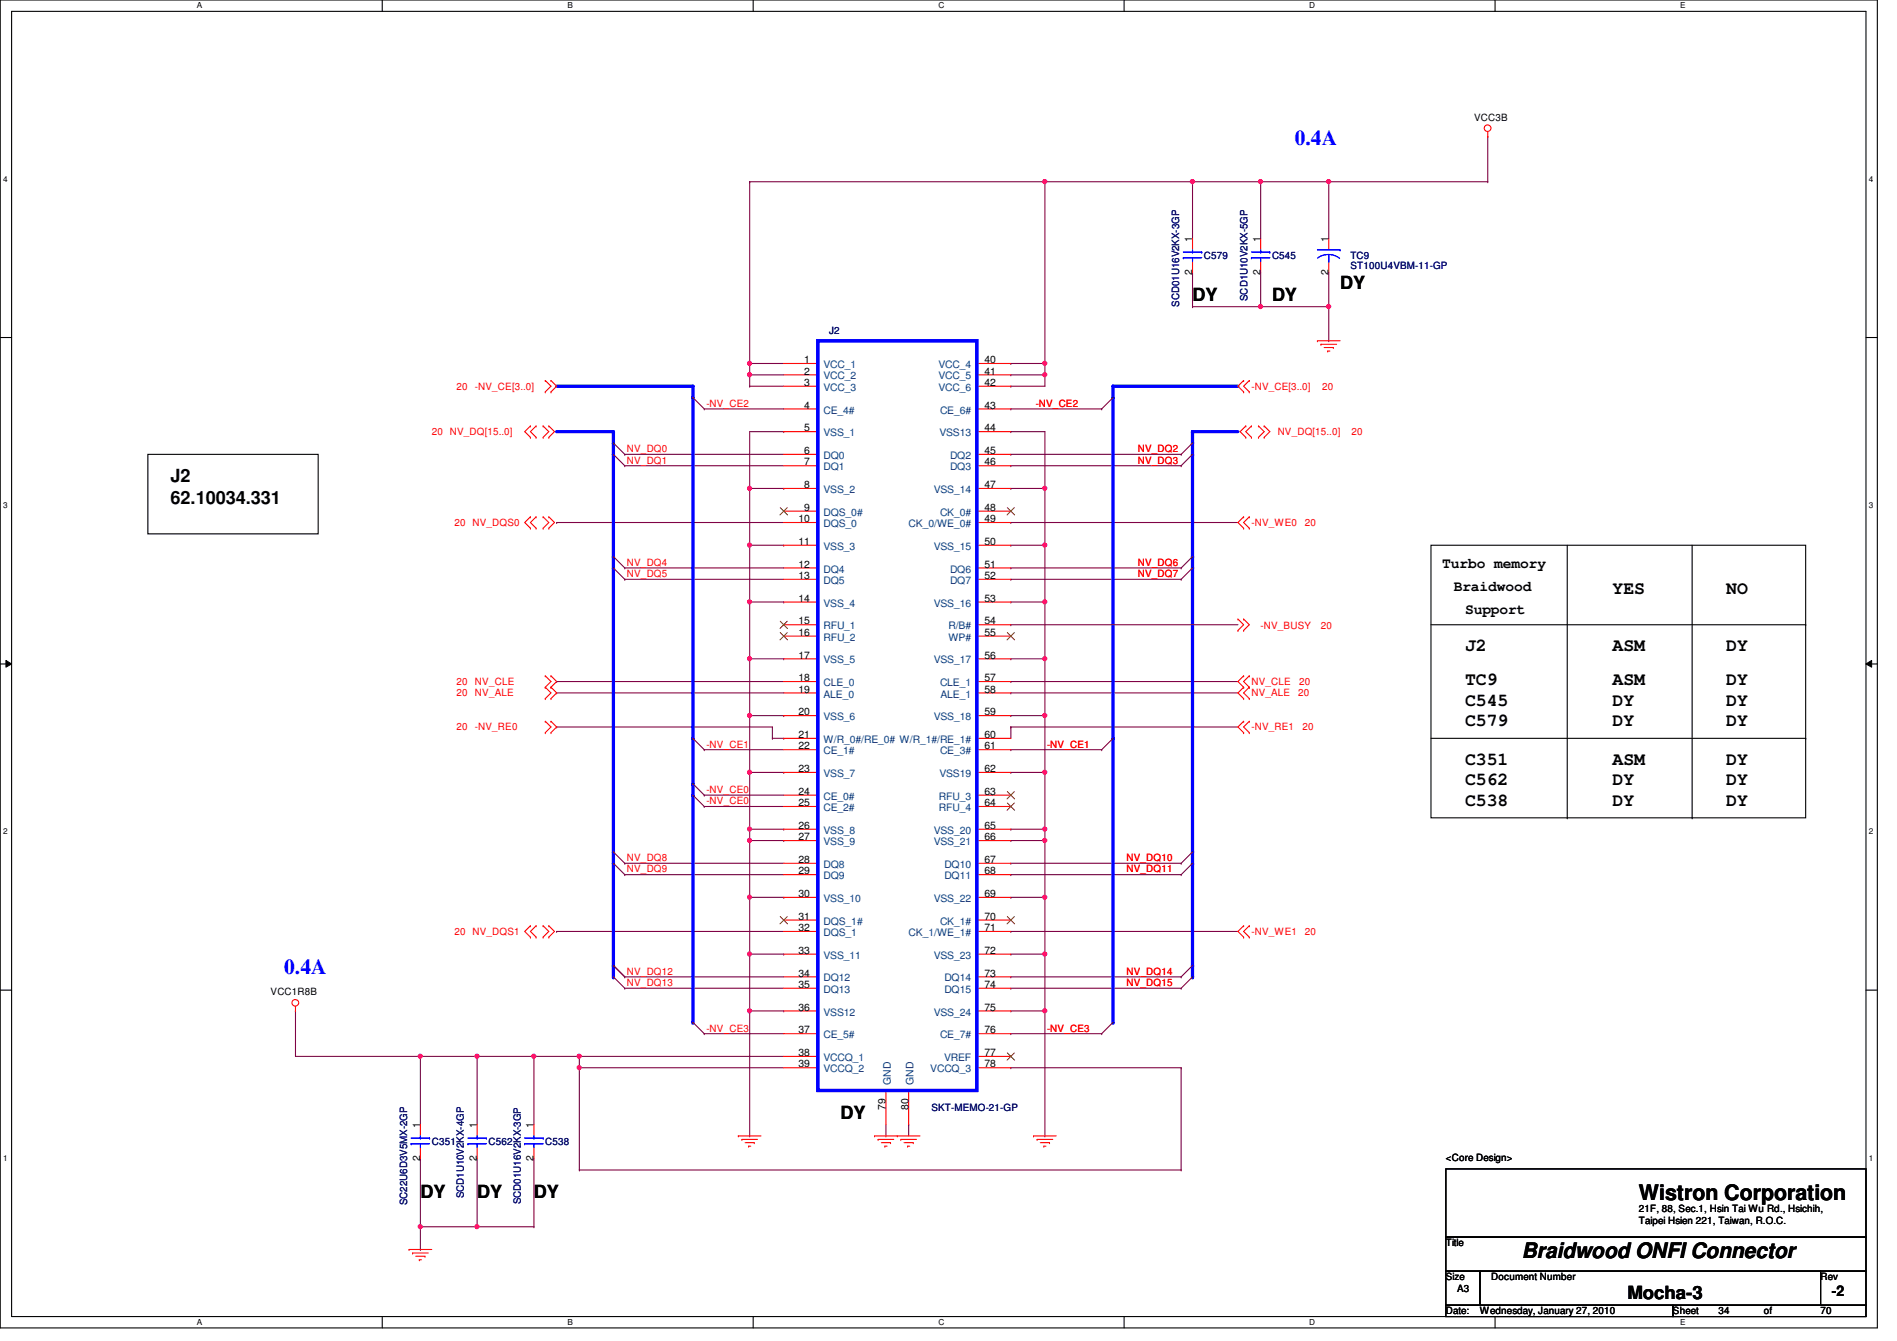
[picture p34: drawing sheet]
<svg xmlns="http://www.w3.org/2000/svg" width="297mm" height="210mm" viewBox="0 0 297 210" stroke-linecap="round" stroke-linejoin="round" font-family="sans-serif">
<defs><g id="words">
<g font-size="3.3" fill="#00f">
<text x="202.7" y="22.6">0.4A</text>
<text x="44.5" y="152.4">0.4A</text>
</g>
<g font-size="3.3">
<text x="256.6" y="187.9">Wistron Corporation</text>
<text x="238.3" y="196.8">Braidwood ONFI Connector</text>
</g>
<g font-size="2.8">
<text x="186.7" y="47.1">DY</text>
<text x="199.2" y="47.1">DY</text>
<text x="209.8" y="45.3">DY</text>
<text x="26.7" y="75.5">J2</text>
<text x="26.7" y="78.9">62.10034.331</text>
<text x="252.5" y="93">YES</text>
<text x="270.3" y="93">NO</text>
<text x="229.4" y="101.9">J2</text>
<text x="252.5" y="101.9">ASM</text>
<text x="270.3" y="101.9">DY</text>
<text x="229.4" y="107.3">TC9</text>
<text x="252.5" y="107.3">ASM</text>
<text x="270.3" y="107.3">DY</text>
<text x="229.4" y="110.5">C545</text>
<text x="229.4" y="113.7">C579</text>
<text x="252.5" y="110.5">DY</text>
<text x="252.5" y="113.7">DY</text>
<text x="270.3" y="110.5">DY</text>
<text x="270.3" y="113.7">DY</text>
<text x="229.4" y="119.7">C351</text>
<text x="252.5" y="119.7">ASM</text>
<text x="270.3" y="119.7">DY</text>
<text x="229.4" y="122.9">C562</text>
<text x="252.5" y="122.9">DY</text>
<text x="270.3" y="122.9">DY</text>
<text x="229.4" y="126.2">C538</text>
<text x="252.5" y="126.2">DY</text>
<text x="270.3" y="126.2">DY</text>
<text x="131.6" y="175.1">DY</text>
<text x="65.8" y="187.5">DY</text>
<text x="74.7" y="187.5">DY</text>
<text x="83.6" y="187.5">DY</text>
<text x="254.8" y="203.4">Mocha-3</text>
</g>
<g font-size="2.3">
<text x="225.8" y="89">Turbo memory</text>
<text x="227.6" y="92.5">Braidwood</text>
<text x="229.4" y="96.1">Support</text>
<text x="286.8" y="202.9">-2</text>
</g>
<g font-size="1.6">
<text x="230.8" y="18.9">VCC3B</text>
<text x="186.7" y="37.9" transform="rotate(-90 186.7 37.9)">1</text>
<text x="197.4" y="37.9" transform="rotate(-90 197.4 37.9)">1</text>
<text x="208" y="37.9" transform="rotate(-90 208 37.9)">1</text>
<text x="186.7" y="43" transform="rotate(-90 186.7 43)">2</text>
<text x="197.4" y="43" transform="rotate(-90 197.4 43)">2</text>
<text x="208" y="43" transform="rotate(-90 208 43)">2</text>
<text x="125.9" y="58.6">2</text>
<text x="125.9" y="56.9">1</text>
<text x="154.2" y="56.9">40</text>
<text x="154.2" y="58.6">41</text>
<text x="125.9" y="64">4</text>
<text x="125.9" y="60.4">3</text>
<text x="154.2" y="60.4">42</text>
<text x="154.2" y="64">43</text>
<text x="125.9" y="71.1">6</text>
<text x="125.9" y="67.5">5</text>
<text x="154.2" y="67.5">44</text>
<text x="154.2" y="71.1">45</text>
<text x="125.9" y="76.4">8</text>
<text x="125.9" y="72.9">7</text>
<text x="154.2" y="72.9">46</text>
<text x="154.2" y="76.4">47</text>
<text x="125" y="81.7">10</text>
<text x="125.9" y="80">9</text>
<text x="154.2" y="80">48</text>
<text x="154.2" y="81.7">49</text>
<text x="125" y="88.9">12</text>
<text x="125" y="85.3">11</text>
<text x="154.2" y="85.3">50</text>
<text x="154.2" y="88.9">51</text>
<text x="125" y="94.2">14</text>
<text x="125" y="90.6">13</text>
<text x="154.2" y="90.6">52</text>
<text x="154.2" y="94.2">53</text>
<text x="125" y="99.5">16</text>
<text x="125" y="97.7">15</text>
<text x="154.2" y="97.7">54</text>
<text x="154.2" y="99.5">55</text>
<text x="125" y="106.6">18</text>
<text x="125" y="103.1">17</text>
<text x="154.2" y="103.1">56</text>
<text x="154.2" y="106.6">57</text>
<text x="125" y="112">20</text>
<text x="125" y="108.4">19</text>
<text x="154.2" y="108.4">58</text>
<text x="154.2" y="112">59</text>
<text x="125" y="117.3">22</text>
<text x="125" y="115.5">21</text>
<text x="154.2" y="115.5">60</text>
<text x="154.2" y="117.3">61</text>
<text x="125" y="124.4">24</text>
<text x="125" y="120.9">23</text>
<text x="154.2" y="120.9">62</text>
<text x="154.2" y="124.4">63</text>
<text x="125" y="129.8">26</text>
<text x="125" y="131.5">27</text>
<text x="125" y="126.2">25</text>
<text x="154.2" y="126.2">64</text>
<text x="154.2" y="129.8">65</text>
<text x="154.2" y="131.5">66</text>
<text x="125" y="135.1">28</text>
<text x="125" y="136.9">29</text>
<text x="154.2" y="135.1">67</text>
<text x="154.2" y="136.9">68</text>
<text x="125" y="140.4">30</text>
<text x="125" y="144">31</text>
<text x="154.2" y="140.4">69</text>
<text x="154.2" y="144">70</text>
<text x="125" y="145.8">32</text>
<text x="125" y="149.3">33</text>
<text x="154.2" y="145.8">71</text>
<text x="154.2" y="149.3">72</text>
<text x="42.4" y="155.8">VCC1R8B</text>
<text x="125" y="152.9">34</text>
<text x="125" y="154.6">35</text>
<text x="154.2" y="152.9">73</text>
<text x="154.2" y="154.6">74</text>
<text x="125" y="158.2">36</text>
<text x="125" y="161.8">37</text>
<text x="154.2" y="158.2">75</text>
<text x="154.2" y="161.8">76</text>
<text x="125" y="165.3">38</text>
<text x="125" y="167.1">39</text>
<text x="154.2" y="165.3">77</text>
<text x="154.2" y="167.1">78</text>
<text x="138.7" y="173.7" transform="rotate(-90 138.7 173.7)">79</text>
<text x="142.2" y="173.7" transform="rotate(-90 142.2 173.7)">80</text>
<text x="65.8" y="176.6" transform="rotate(-90 65.8 176.6)">1</text>
<text x="74.7" y="176.6" transform="rotate(-90 74.7 176.6)">1</text>
<text x="83.6" y="176.6" transform="rotate(-90 83.6 176.6)">1</text>
<text x="65.8" y="181.7" transform="rotate(-90 65.8 181.7)">2</text>
<text x="74.7" y="181.7" transform="rotate(-90 74.7 181.7)">2</text>
<text x="83.6" y="181.7" transform="rotate(-90 83.6 181.7)">2</text>
<text x="226.4" y="181.7">&lt;Core Design&gt;</text>
<text x="256.6" y="189.7">21F, 88, Sec.1, Hsin Tai Wu Rd., Hsichih,</text>
<text x="256.6" y="191.6">Taipei Hsien 221, Taiwan, R.O.C.</text>
<text x="226.4" y="195.1">Title</text>
<text x="226.4" y="200.4">Size</text>
<text x="228.2" y="202.2">A3</text>
<text x="233.5" y="200.4">Document Number</text>
<text x="285.1" y="200.4">Rev</text>
<text x="226.4" y="205.7">Date:</text>
<text x="231.7" y="205.7">Wednesday, January 27, 2010</text>
<text x="262" y="205.7">Sheet</text>
<text x="269.1" y="205.7">34</text>
<text x="276.2" y="205.7">of</text>
<text x="285.1" y="205.7">70</text>
</g>
<g font-size="1.6" fill="#000080">
<text x="188.5" y="40.6">C579</text>
<text x="199.2" y="40.6">C545</text>
<text x="211.5" y="40.6">TC9</text>
<text x="195.3" y="47.1" transform="rotate(-90 195.3 47.1)">SCD1U10V2KX-5GP</text>
<text x="211.5" y="42.2">ST100U4VBM-11-GP</text>
<text x="129.8" y="52.3">J2</text>
<text x="184.7" y="48" transform="rotate(-90 184.7 48)">SCD01U16V2KX-3GP</text>
<text x="145.8" y="173.9">SKT-MEMO-21-GP</text>
<text x="67.6" y="179.2">C351</text>
<text x="76.5" y="179.2">C562</text>
<text x="85.4" y="179.2">C538</text>
<text x="63.8" y="188.6" transform="rotate(-90 63.8 188.6)">SC22U6D3V5MX-2GP</text>
<text x="72.6" y="187.6" transform="rotate(-90 72.6 187.6)">SCD1U10V2KX-4GP</text>
<text x="81.5" y="188.5" transform="rotate(-90 81.5 188.5)">SCD01U16V2KX-3GP</text>
</g>
<g font-size="1.6" fill="#004080">
<text x="128.9" y="59.4">VCC_2</text>
<text x="128.9" y="57.6">VCC_1</text>
<text x="146.9" y="57.6">VCC_4</text>
<text x="146.9" y="59.4">VCC_5</text>
<text x="128.9" y="64.7">CE_4#</text>
<text x="128.9" y="61.2">VCC_3</text>
<text x="146.9" y="61.2">VCC_6</text>
<text x="147.2" y="64.7">CE_6#</text>
<text x="128.9" y="71.8">DQ0</text>
<text x="128.9" y="68.3">VSS_1</text>
<text x="147.1" y="68.3">VSS13</text>
<text x="148.8" y="71.8">DQ2</text>
<text x="128.9" y="77.2">VSS_2</text>
<text x="128.9" y="73.6">DQ1</text>
<text x="146.2" y="77.2">VSS_14</text>
<text x="148.8" y="73.6">DQ3</text>
<text x="128.9" y="82.5">DQS_0</text>
<text x="128.9" y="80.7">DQS_0#</text>
<text x="142.3" y="82.5">CK_0/WE_0#</text>
<text x="147.2" y="80.7">CK_0#</text>
<text x="128.9" y="89.6">DQ4</text>
<text x="128.9" y="86.1">VSS_3</text>
<text x="146.2" y="86.1">VSS_15</text>
<text x="148.8" y="89.6">DQ6</text>
<text x="128.9" y="95">VSS_4</text>
<text x="128.9" y="91.4">DQ5</text>
<text x="146.2" y="95">VSS_16</text>
<text x="148.8" y="91.4">DQ7</text>
<text x="128.9" y="100.3">RFU_2</text>
<text x="128.9" y="98.5">RFU_1</text>
<text x="148.5" y="98.5">R/B#</text>
<text x="148.5" y="100.3">WP#</text>
<text x="128.9" y="107.4">CLE_0</text>
<text x="128.9" y="103.8">VSS_5</text>
<text x="146.2" y="103.8">VSS_17</text>
<text x="147.2" y="107.4">CLE_1</text>
<text x="128.9" y="112.7">VSS_6</text>
<text x="128.9" y="109.2">ALE_0</text>
<text x="146.2" y="112.7">VSS_18</text>
<text x="147.3" y="109.2">ALE_1</text>
<text x="128.9" y="118.1">CE_1#</text>
<text x="128.9" y="116.3">W/R_0#/RE_0# W/R_1#/RE_1#</text>
<text x="147.2" y="118.1">CE_3#</text>
<text x="128.9" y="125.2">CE_0#</text>
<text x="128.9" y="121.6">VSS_7</text>
<text x="147" y="125.2">RFU_3</text>
<text x="147.1" y="121.6">VSS19</text>
<text x="128.9" y="130.5">VSS_8</text>
<text x="128.9" y="127">CE_2#</text>
<text x="146.2" y="130.5">VSS_20</text>
<text x="147" y="127">RFU_4</text>
<text x="128.9" y="135.8">DQ8</text>
<text x="128.9" y="137.6">DQ9</text>
<text x="128.9" y="132.3">VSS_9</text>
<text x="146.2" y="132.3">VSS_21</text>
<text x="147.9" y="135.8">DQ10</text>
<text x="147.9" y="137.6">DQ11</text>
<text x="128.9" y="141.2">VSS_10</text>
<text x="146.2" y="141.2">VSS_22</text>
<text x="128.9" y="146.5">DQS_1</text>
<text x="128.9" y="144.7">DQS_1#</text>
<text x="142.3" y="146.5">CK_1/WE_1#</text>
<text x="147.2" y="144.7">CK_1#</text>
<text x="128.9" y="153.6">DQ12</text>
<text x="128.9" y="155.4">DQ13</text>
<text x="128.9" y="150.1">VSS_11</text>
<text x="146.2" y="150.1">VSS_23</text>
<text x="147.9" y="153.6">DQ14</text>
<text x="147.9" y="155.4">DQ15</text>
<text x="128.9" y="159">VSS12</text>
<text x="146.2" y="159">VSS_24</text>
<text x="128.9" y="166.1">VCCQ_1</text>
<text x="128.9" y="167.9">VCCQ_2</text>
<text x="128.9" y="162.5">CE_5#</text>
<text x="145.7" y="167.9">VCCQ_3</text>
<text x="147.2" y="162.5">CE_7#</text>
<text x="147.8" y="166.1">VREF</text>
<text x="139.5" y="169.8" transform="rotate(-90 139.5 169.8)">GND</text>
<text x="143" y="169.8" transform="rotate(-90 143 169.8)">GND</text>
</g>
<g font-size="1.6" fill="#f00">
<text x="71.5" y="61">20</text>
<text x="74.4" y="61">-NV_CE[3..0]</text>
<text x="110.6" y="63.7">-NV_CE2</text>
<text x="162.2" y="63.7">-NV_CE2</text>
<text x="196" y="61">-NV_CE[3..0]</text>
<text x="207" y="61">20</text>
<text x="67.6" y="68.1">20 NV_DQ[15..0]</text>
<text x="98.2" y="70.8">NV_DQ0</text>
<text x="178.2" y="70.8">NV_DQ2</text>
<text x="200.1" y="68.1">NV_DQ[15..0]</text>
<text x="211.6" y="68.1">20</text>
<text x="98.2" y="72.6">NV_DQ1</text>
<text x="178.2" y="72.6">NV_DQ3</text>
<text x="71.2" y="82.3">20 NV_DQS0</text>
<text x="196" y="82.3">-NV_WE0</text>
<text x="204.3" y="82.3">20</text>
<text x="98.2" y="88.6">NV_DQ4</text>
<text x="178.2" y="88.6">NV_DQ6</text>
<text x="98.2" y="90.3">NV_DQ5</text>
<text x="178.2" y="90.3">NV_DQ7</text>
<text x="197.4" y="98.5">-NV_BUSY</text>
<text x="206.8" y="98.5">20</text>
<text x="71.5" y="107.2">20</text>
<text x="74.4" y="107.2">NV_CLE</text>
<text x="196" y="107.2">NV_CLE</text>
<text x="203.5" y="107.2">20</text>
<text x="71.5" y="109">20</text>
<text x="74.4" y="109">NV_ALE</text>
<text x="196" y="109">NV_ALE</text>
<text x="203.3" y="109">20</text>
<text x="71.5" y="114.3">20</text>
<text x="74.4" y="114.3">-NV_RE0</text>
<text x="110.6" y="117">-NV_CE1</text>
<text x="164" y="117">-NV_CE1</text>
<text x="196" y="114.3">-NV_RE1</text>
<text x="204" y="114.3">20</text>
<text x="110.6" y="124.1">-NV_CE0</text>
<text x="110.6" y="125.9">-NV_CE0</text>
<text x="98.2" y="134.8">NV_DQ8</text>
<text x="98.2" y="136.6">NV_DQ9</text>
<text x="176.4" y="134.8">NV_DQ10</text>
<text x="176.4" y="136.6">NV_DQ11</text>
<text x="71.2" y="146.3">20 NV_DQS1</text>
<text x="196" y="146.3">-NV_WE1</text>
<text x="204.3" y="146.3">20</text>
<text x="98.2" y="154.3">NV_DQ13</text>
<text x="98.2" y="152.6">NV_DQ12</text>
<text x="176.4" y="152.6">NV_DQ14</text>
<text x="176.4" y="154.3">NV_DQ15</text>
<text x="110.6" y="161.5">-NV_CE3</text>
<text x="164" y="161.5">-NV_CE3</text>
</g>
<g font-size="1.3">
<text x="30.8" y="1.3">A</text>
<text x="88.9" y="1.3">B</text>
<text x="146.9" y="1.3">C</text>
<text x="205" y="1.3">D</text>
<text x="263.1" y="1.3">E</text>
<text x=".5" y="28.4">4</text>
<text x="292.6" y="28.4">4</text>
<text x=".5" y="79.5">3</text>
<text x="292.6" y="79.5">3</text>
<text x=".5" y="130.6">2</text>
<text x="292.6" y="130.6">2</text>
<text x=".5" y="181.7">1</text>
<text x="292.6" y="181.7">1</text>
<text x="30.8" y="207.4">A</text>
<text x="88.9" y="207.4">B</text>
<text x="146.9" y="207.4">C</text>
<text x="205" y="207.4">D</text>
<text x="263.1" y="207.4">E</text>
</g>
</g></defs>
<path d="M0 0h294v207.9h-294zM1.8 1.8h290.4v204.3h-290.4z" fill="none" stroke="#000" stroke-width=".17"/>
<g fill="#fff">
<path d="M30.8 .2h.8v1.4h-.8z"/>
<path d="M30.8 206.2h.8v1.4h-.8z"/>
</g>
<path d="M59.9 0v1.8M59.9 206.1v1.8" fill="none" stroke="#000" stroke-width=".17"/>
<g fill="#fff">
<path d="M88.9 .2h.8v1.4h-.8z"/>
<path d="M88.9 206.2h.8v1.4h-.8z"/>
</g>
<path d="M117.9 0v1.8M117.9 206.1v1.8" fill="none" stroke="#000" stroke-width=".17"/>
<g fill="#fff">
<path d="M146.9 .2h.9v1.4h-.9z"/>
<path d="M146.9 206.2h.9v1.4h-.9z"/>
</g>
<path d="M176 0v1.8M176 206.1v1.8" fill="none" stroke="#000" stroke-width=".17"/>
<g fill="#fff">
<path d="M205 .2h.9v1.4h-.9z"/>
<path d="M205 206.2h.9v1.4h-.9z"/>
</g>
<path d="M234.1 0v1.8M234.1 206.1v1.8" fill="none" stroke="#000" stroke-width=".17"/>
<g fill="#fff">
<path d="M263.1 .2h.8v1.4h-.8z"/>
<path d="M263.1 206.2h.8v1.4h-.8z"/>
<path d="M.5 27.3h.7v1.4h-.7z"/>
<path d="M292.6 27.3h.7v1.4h-.7z"/>
<path d="M.5 78.4h.7v1.4h-.7z"/>
<path d="M292.6 78.4h.7v1.4h-.7z"/>
</g>
<path d="M0 52.8h1.8M292.2 52.8h1.8" fill="none" stroke="#000" stroke-width=".17"/>
<g fill="#fff">
<path d="M.5 129.5h.7v1.4h-.7z"/>
<path d="M292.6 129.5h.7v1.4h-.7z"/>
</g>
<path d="M0 103.9h1.8M292.2 103.9h1.8" fill="none" stroke="#000" stroke-width=".17"/>
<path d="M.9 103.4l.9 .5-.9 .5zM292.2 103.9l.9-.5v1z" fill="#000"/>
<path d="M.9 103.4l.9 .5-.9 .5zM292.2 103.9l.9-.5v1z" fill="none" stroke="#000" stroke-width=".16"/>
<g fill="#fff">
<path d="M.5 180.5h.7v1.4h-.7z"/>
<path d="M292.6 180.5h.7v1.4h-.7z"/>
</g>
<path d="M0 155h1.8M292.2 155h1.8" fill="none" stroke="#000" stroke-width=".17"/>
<path d="M117.4 28.4h.1M117.4 28.4h46.2M158.3 71.1h.1M158.3 71.1h26.7M158.3 90.7h.1M158.3 90.7h26.7M117.4 149.4h5.3M122.7 149.4h.1M158.3 152.9h.1M158.3 152.9h26.7" fill="none" stroke="#800040" stroke-width=".17"/>
<circle cx="163.6" cy="28.4" r=".32" fill="#f0f"/>
<circle cx="163.6" cy="28.4" r=".32" fill="none" stroke="#f0f" stroke-width=".17"/>
<g fill="none" stroke="#800040" stroke-width=".17">
<path d="M117.4 56.9h.1M117.4 56.9h5.3M158.3 56.9h.1M158.3 58.7h.1M158.3 56.9h5.3M158.3 58.7h5.3M97.8 72.9h.1M97.8 72.9h24.9M117.4 76.5h5.3M122.7 76.5h.1M158.3 60.5h.1M158.3 60.5h5.3"/>
<path d="M158.3 81.8h.1M158.3 81.8h35.5M110.3 117.3h.1M110.3 117.3h12.4M117.4 103.1h5.3M122.7 103.1h.1M158.3 113.8h.1M158.3 113.8h35.5M97.8 135.1h.1M97.8 135.1h24.9M117.4 129.8h5.3M122.7 129.8h.1"/>
<path d="M97.8 154.7h.1M97.8 154.7h24.9M158.3 145.8h.1M158.3 145.8h35.5M110.3 161.8h.1M110.3 161.8h12.4"/>
</g>
<circle cx="117.4" cy="56.9" r=".32" fill="#f0f"/>
<circle cx="117.4" cy="56.9" r=".32" fill="none" stroke="#f0f" stroke-width=".17"/>
<path d="M117.4 28.4h.1M117.4 28.4v28.5M117.4 58.7h.1M117.4 58.7v1.8" fill="none" stroke="#800040" stroke-width=".17"/>
<circle cx="117.4" cy="58.6" r=".32" fill="#f0f"/>
<circle cx="117.4" cy="58.6" r=".32" fill="none" stroke="#f0f" stroke-width=".17"/>
<g fill="none" stroke="#800040" stroke-width=".17">
<path d="M163.6 28.4h.1M163.6 28.4v28.5M158.3 64h.1M158.3 72.9h.1M158.3 64h14.2M158.3 72.9h26.7M87.2 81.8h.1M87.2 81.8h35.5M97.8 88.9h.1M97.8 88.9h24.9M117.4 85.3h5.3M122.7 85.3h.1"/>
<path d="M117.4 112h5.3M122.7 112h.1M158.3 106.7h.1M158.3 106.7h35.5M97.8 136.9h.1M97.8 136.9h24.9M110.3 124.5h.1M110.3 124.5h12.4M117.4 131.6h5.3M122.7 131.6h.1M158.3 135.1h.1M158.3 135.1h26.7"/>
<path d="M87.2 145.8h.1M87.2 145.8h35.5M117.4 158.2h5.3M122.7 158.2h.1M158.3 154.7h.1M158.3 154.7h26.7M163.6 149.4h.1M163.6 140.5v8.9"/>
</g>
<circle cx="163.6" cy="149.3" r=".32" fill="#f0f"/>
<circle cx="163.6" cy="149.3" r=".32" fill="none" stroke="#f0f" stroke-width=".17"/>
<path d="M117.4 112v8.9M117.4 120.9h.1" fill="none" stroke="#800040" stroke-width=".17"/>
<circle cx="117.4" cy="120.9" r=".32" fill="#f0f"/>
<circle cx="117.4" cy="120.9" r=".32" fill="none" stroke="#f0f" stroke-width=".17"/>
<path d="M163.6 131.6v8.9M163.6 140.5h.1" fill="none" stroke="#800040" stroke-width=".17"/>
<circle cx="163.6" cy="140.4" r=".32" fill="#f0f"/>
<circle cx="163.6" cy="140.4" r=".32" fill="none" stroke="#f0f" stroke-width=".17"/>
<path d="M158.3 136.9h.1M158.3 136.9h26.7M117.4 149.4h.1M117.4 140.5v8.9" fill="none" stroke="#800040" stroke-width=".17"/>
<circle cx="117.4" cy="149.3" r=".32" fill="#f0f"/>
<circle cx="117.4" cy="149.3" r=".32" fill="none" stroke="#f0f" stroke-width=".17"/>
<path d="M117.4 131.6v8.9M117.4 140.5h.1" fill="none" stroke="#800040" stroke-width=".17"/>
<circle cx="117.4" cy="140.4" r=".32" fill="#f0f"/>
<circle cx="117.4" cy="140.4" r=".32" fill="none" stroke="#f0f" stroke-width=".17"/>
<path d="M117.4 129.8h.1M117.4 120.9v8.9" fill="none" stroke="#800040" stroke-width=".17"/>
<circle cx="117.4" cy="129.8" r=".32" fill="#f0f"/>
<circle cx="117.4" cy="129.8" r=".32" fill="none" stroke="#f0f" stroke-width=".17"/>
<g fill="none" stroke="#800040" stroke-width=".17">
<path d="M117.4 60.5h.1M117.4 60.5h5.3M163.6 76.5h.1M163.6 67.6v8.9M87.2 106.7h.1M87.2 113.8h.1M87.2 106.7h35.5M87.2 113.8h33.7v1.8M120.9 115.6h.1M120.9 115.6h1.8M122.7 115.6h.1M46.3 158.2h.1"/>
<path d="M46.3 158.2v7.2M90.7 165.4h.1M90.7 165.4h32M138.7 177.8h.1M138.7 176v1.8"/>
</g>
<circle cx="163.6" cy="76.4" r=".32" fill="#f0f"/>
<circle cx="163.6" cy="76.4" r=".32" fill="none" stroke="#f0f" stroke-width=".17"/>
<path d="M163.6 94.2h.1M163.6 85.3v8.9M163.6 158.2v19.6M163.6 177.8h.1" fill="none" stroke="#800040" stroke-width=".17"/>
<circle cx="163.6" cy="94.2" r=".32" fill="#f0f"/>
<circle cx="163.6" cy="94.2" r=".32" fill="none" stroke="#f0f" stroke-width=".17"/>
<path d="M163.6 94.2v8.9M163.6 103.1h.1" fill="none" stroke="#800040" stroke-width=".17"/>
<circle cx="163.6" cy="103.1" r=".32" fill="#f0f"/>
<circle cx="163.6" cy="103.1" r=".32" fill="none" stroke="#f0f" stroke-width=".17"/>
<path d="M163.6 112h.1M163.6 103.1v8.9" fill="none" stroke="#800040" stroke-width=".17"/>
<circle cx="163.6" cy="112" r=".32" fill="#f0f"/>
<circle cx="163.6" cy="112" r=".32" fill="none" stroke="#f0f" stroke-width=".17"/>
<path d="M163.6 112v8.9M163.6 120.9h.1" fill="none" stroke="#800040" stroke-width=".17"/>
<circle cx="163.6" cy="120.9" r=".32" fill="#f0f"/>
<circle cx="163.6" cy="120.9" r=".32" fill="none" stroke="#f0f" stroke-width=".17"/>
<path d="M163.6 129.8h.1M163.6 120.9v8.9" fill="none" stroke="#800040" stroke-width=".17"/>
<circle cx="163.6" cy="129.8" r=".32" fill="#f0f"/>
<circle cx="163.6" cy="129.8" r=".32" fill="none" stroke="#f0f" stroke-width=".17"/>
<path d="M163.6 131.6h.1M163.6 129.8v1.8" fill="none" stroke="#800040" stroke-width=".17"/>
<circle cx="163.6" cy="131.5" r=".32" fill="#f0f"/>
<circle cx="163.6" cy="131.5" r=".32" fill="none" stroke="#f0f" stroke-width=".17"/>
<path d="M163.6 76.5v8.8M163.6 85.3h.1" fill="none" stroke="#800040" stroke-width=".17"/>
<circle cx="163.6" cy="85.3" r=".32" fill="#f0f"/>
<circle cx="163.6" cy="85.3" r=".32" fill="none" stroke="#f0f" stroke-width=".17"/>
<path d="M233 21.3h.1M233 21.3v7.1M208.1 48h.1M208.1 42.7v5.3M158.3 117.3h.1M158.3 117.3h14.2M46.3 165.4h19.5M65.8 165.4h.1M65.8 192h.1M65.8 192h8.9M74.7 192h.1M74.7 181.4v10.6" fill="none" stroke="#800040" stroke-width=".17"/>
<circle cx="65.8" cy="165.3" r=".32" fill="#f0f"/>
<circle cx="65.8" cy="165.3" r=".32" fill="none" stroke="#f0f" stroke-width=".17"/>
<path d="M65.8 176h.1M74.7 165.4h.1M74.7 165.4h-8.9v10.6" fill="none" stroke="#800040" stroke-width=".17"/>
<circle cx="74.7" cy="165.3" r=".32" fill="#f0f"/>
<circle cx="74.7" cy="165.3" r=".32" fill="none" stroke="#f0f" stroke-width=".17"/>
<path d="M163.6 28.4h.1M163.6 28.4h23.1M186.7 28.4h.1M186.7 28.4v8.9M186.7 48h.1M186.7 42.7v5.3M186.7 48h10.7M197.4 48h.1" fill="none" stroke="#800040" stroke-width=".17"/>
<circle cx="197.4" cy="48" r=".32" fill="#f0f"/>
<circle cx="197.4" cy="48" r=".32" fill="none" stroke="#f0f" stroke-width=".17"/>
<path d="M208.1 53.3h.1M208.1 48v5.3M83.6 165.4h.1M83.6 165.4v10.6M83.6 165.4h7.1M90.7 165.4h.1" fill="none" stroke="#800040" stroke-width=".17"/>
<circle cx="90.7" cy="165.3" r=".32" fill="#f0f"/>
<circle cx="90.7" cy="165.3" r=".32" fill="none" stroke="#f0f" stroke-width=".17"/>
<path d="M74.7 165.4h.1M74.7 165.4v10.6M74.7 165.4h8.9M83.6 165.4h.1M90.7 167.1v16M65.8 195.6h.1M65.8 192v3.6M90.7 183.1h.1" fill="none" stroke="#800040" stroke-width=".17"/>
<circle cx="83.6" cy="165.3" r=".32" fill="#f0f"/>
<circle cx="83.6" cy="165.3" r=".32" fill="none" stroke="#f0f" stroke-width=".17"/>
<path d="M186.7 28.4h.1M186.7 28.4h10.7M197.4 28.4h.1M197.4 28.4v8.9" fill="none" stroke="#800040" stroke-width=".17"/>
<circle cx="186.7" cy="28.4" r=".32" fill="#f0f"/>
<circle cx="186.7" cy="28.4" r=".32" fill="none" stroke="#f0f" stroke-width=".17"/>
<path d="M197.4 48h.1M197.4 42.7v5.3M197.4 48h10.7M208.1 48h.1" fill="none" stroke="#800040" stroke-width=".17"/>
<circle cx="208" cy="48" r=".32" fill="#f0f"/>
<circle cx="208" cy="48" r=".32" fill="none" stroke="#f0f" stroke-width=".17"/>
<path d="M197.4 28.4h.1M197.4 28.4h10.7M208.1 28.4h.1M208.1 28.4v8.9M158.3 167.1h.1M158.3 167.1h26.7M185 167.1h.1M185 167.1v16M83.6 192h.1M83.6 181.4v10.6M90.7 183.1h94.3M185 183.1h.1" fill="none" stroke="#800040" stroke-width=".17"/>
<circle cx="197.4" cy="28.4" r=".32" fill="#f0f"/>
<circle cx="197.4" cy="28.4" r=".32" fill="none" stroke="#f0f" stroke-width=".17"/>
<path d="M208.1 28.4h24.9M233 28.4h.1" fill="none" stroke="#800040" stroke-width=".17"/>
<circle cx="208" cy="28.4" r=".32" fill="#f0f"/>
<circle cx="208" cy="28.4" r=".32" fill="none" stroke="#f0f" stroke-width=".17"/>
<path d="M74.7 192h.1M74.7 192h8.9" fill="none" stroke="#800040" stroke-width=".17"/>
<circle cx="74.7" cy="192" r=".32" fill="#f0f"/>
<circle cx="74.7" cy="192" r=".32" fill="none" stroke="#f0f" stroke-width=".17"/>
<path d="M65.8 181.4h.1M65.8 181.4v10.6" fill="none" stroke="#800040" stroke-width=".17"/>
<circle cx="65.8" cy="192" r=".32" fill="#f0f"/>
<circle cx="65.8" cy="192" r=".32" fill="none" stroke="#f0f" stroke-width=".17"/>
<g fill="none" stroke="#800040" stroke-width=".17">
<path d="M163.6 58.7h.1M163.6 58.7v1.8M97.8 71.1h.1M97.8 71.1h24.9M117.4 67.6h5.3M122.7 67.6h.1M97.8 90.7h.1M97.8 90.7h24.9M117.4 94.2h5.3M122.7 94.2h.1M158.3 88.9h.1M158.3 88.9h26.7"/>
<path d="M158.3 113.8h.1M158.3 108.5h.1M158.3 113.8v1.8M158.3 108.5h35.5M117.4 120.9h5.3M122.7 120.9h.1M97.8 152.9h.1M97.8 152.9h24.9M117.4 140.5h5.3M122.7 140.5h.1"/>
</g>
<circle cx="163.6" cy="58.6" r=".32" fill="#f0f"/>
<circle cx="163.6" cy="58.6" r=".32" fill="none" stroke="#f0f" stroke-width=".17"/>
<path d="M163.6 56.9h.1M163.6 56.9v1.8" fill="none" stroke="#800040" stroke-width=".17"/>
<circle cx="163.6" cy="56.9" r=".32" fill="#f0f"/>
<circle cx="163.6" cy="56.9" r=".32" fill="none" stroke="#f0f" stroke-width=".17"/>
<g fill="none" stroke="#800040" stroke-width=".17">
<path d="M117.4 58.7h.1M117.4 56.9h.1M117.4 58.7h5.3M117.4 56.9v1.8M110.3 64h.1M110.3 64h12.4M87.2 108.5h.1M87.2 108.5h35.5M110.3 126.2h.1M110.3 126.2h12.4M90.7 167.1h.1M90.7 167.1h32"/>
<path d="M142.3 176h.1M142.3 176v1.8"/>
</g>
<circle cx="90.7" cy="167.1" r=".32" fill="#f0f"/>
<circle cx="90.7" cy="167.1" r=".32" fill="none" stroke="#f0f" stroke-width=".17"/>
<path d="M117.4 76.5h.1M117.4 67.6v8.9M90.7 165.4h.1M90.7 165.4v1.7" fill="none" stroke="#800040" stroke-width=".17"/>
<circle cx="117.4" cy="76.4" r=".32" fill="#f0f"/>
<circle cx="117.4" cy="76.4" r=".32" fill="none" stroke="#f0f" stroke-width=".17"/>
<path d="M117.4 76.5v8.8M117.4 85.3h.1" fill="none" stroke="#800040" stroke-width=".17"/>
<circle cx="117.4" cy="85.3" r=".32" fill="#f0f"/>
<circle cx="117.4" cy="85.3" r=".32" fill="none" stroke="#f0f" stroke-width=".17"/>
<path d="M117.4 112h.1M117.4 103.1v8.9" fill="none" stroke="#800040" stroke-width=".17"/>
<circle cx="117.4" cy="112" r=".32" fill="#f0f"/>
<circle cx="117.4" cy="112" r=".32" fill="none" stroke="#f0f" stroke-width=".17"/>
<path d="M117.4 158.2h.1M117.4 149.4v8.8" fill="none" stroke="#800040" stroke-width=".17"/>
<circle cx="117.4" cy="158.2" r=".32" fill="#f0f"/>
<circle cx="117.4" cy="158.2" r=".32" fill="none" stroke="#f0f" stroke-width=".17"/>
<path d="M117.4 94.2h.1M117.4 85.3v8.9" fill="none" stroke="#800040" stroke-width=".17"/>
<circle cx="117.4" cy="94.2" r=".32" fill="#f0f"/>
<circle cx="117.4" cy="94.2" r=".32" fill="none" stroke="#f0f" stroke-width=".17"/>
<path d="M117.4 94.2v8.9M117.4 103.1h.1" fill="none" stroke="#800040" stroke-width=".17"/>
<circle cx="117.4" cy="103.1" r=".32" fill="#f0f"/>
<circle cx="117.4" cy="103.1" r=".32" fill="none" stroke="#f0f" stroke-width=".17"/>
<path d="M117.4 131.6h.1M117.4 129.8v1.8" fill="none" stroke="#800040" stroke-width=".17"/>
<circle cx="117.4" cy="131.5" r=".32" fill="#f0f"/>
<circle cx="117.4" cy="131.5" r=".32" fill="none" stroke="#f0f" stroke-width=".17"/>
<path d="M117.4 158.2v19.6M117.4 177.8h.1M158.3 161.8h.1M158.3 161.8h14.2" fill="none" stroke="#800040" stroke-width=".17"/>
<path d="M87.2 67.6h8.9" fill="none" stroke="#00f" stroke-width=".51"/>
<circle cx="96.1" cy="67.6" r=".25" fill="#00f"/>
<path d="M96.1 67.6v1.7" fill="none" stroke="#00f" stroke-width=".51"/>
<circle cx="96.1" cy="69.3" r=".25" fill="#00f"/>
<path d="M96.1 71.1v16" fill="none" stroke="#00f" stroke-width=".51"/>
<circle cx="96.1" cy="87.1" r=".25" fill="#00f"/>
<path d="M96.1 88.9v44.4" fill="none" stroke="#00f" stroke-width=".51"/>
<circle cx="96.1" cy="133.3" r=".25" fill="#00f"/>
<path d="M96.1 135.1v16" fill="none" stroke="#00f" stroke-width=".51"/>
<circle cx="96.1" cy="151.1" r=".25" fill="#00f"/>
<path d="M96.1 151.1v1.8" fill="none" stroke="#00f" stroke-width=".51"/>
<circle cx="96.1" cy="152.9" r=".25" fill="#00f"/>
<path d="M96.1 133.3v1.8" fill="none" stroke="#00f" stroke-width=".51"/>
<circle cx="96.1" cy="135.1" r=".25" fill="#00f"/>
<path d="M96.1 87.1v1.8" fill="none" stroke="#00f" stroke-width=".51"/>
<circle cx="96.1" cy="88.9" r=".25" fill="#00f"/>
<path d="M96.1 69.3v1.8" fill="none" stroke="#00f" stroke-width=".51"/>
<circle cx="96.1" cy="71.1" r=".25" fill="#00f"/>
<path d="M87.2 60.5h21.3" fill="none" stroke="#00f" stroke-width=".51"/>
<circle cx="108.5" cy="60.5" r=".25" fill="#00f"/>
<path d="M108.5 60.5v1.7" fill="none" stroke="#00f" stroke-width=".51"/>
<circle cx="108.5" cy="62.2" r=".25" fill="#00f"/>
<path d="M108.5 62.2v53.4" fill="none" stroke="#00f" stroke-width=".51"/>
<circle cx="108.5" cy="115.6" r=".25" fill="#00f"/>
<path d="M108.5 115.6v7.1" fill="none" stroke="#00f" stroke-width=".51"/>
<circle cx="108.5" cy="122.7" r=".25" fill="#00f"/>
<path d="M108.5 122.7v1.8" fill="none" stroke="#00f" stroke-width=".51"/>
<circle cx="108.5" cy="124.5" r=".25" fill="#00f"/>
<path d="M108.5 124.5v35.5" fill="none" stroke="#00f" stroke-width=".51"/>
<circle cx="108.5" cy="160" r=".25" fill="#00f"/>
<path d="M186.7 67.6h7.1" fill="none" stroke="#00f" stroke-width=".51"/>
<circle cx="186.7" cy="67.6" r=".25" fill="#00f"/>
<path d="M186.7 67.6v1.7" fill="none" stroke="#00f" stroke-width=".51"/>
<circle cx="186.7" cy="69.3" r=".25" fill="#00f"/>
<path d="M186.7 71.1v16" fill="none" stroke="#00f" stroke-width=".51"/>
<circle cx="186.7" cy="87.1" r=".25" fill="#00f"/>
<path d="M186.7 88.9v44.4" fill="none" stroke="#00f" stroke-width=".51"/>
<circle cx="186.7" cy="133.3" r=".25" fill="#00f"/>
<path d="M186.7 135.1v16" fill="none" stroke="#00f" stroke-width=".51"/>
<circle cx="186.7" cy="151.1" r=".25" fill="#00f"/>
<path d="M186.7 151.1v1.8" fill="none" stroke="#00f" stroke-width=".51"/>
<circle cx="186.7" cy="152.9" r=".25" fill="#00f"/>
<path d="M186.7 133.3v1.8" fill="none" stroke="#00f" stroke-width=".51"/>
<circle cx="186.7" cy="135.1" r=".25" fill="#00f"/>
<path d="M186.7 87.1v1.8" fill="none" stroke="#00f" stroke-width=".51"/>
<circle cx="186.7" cy="88.9" r=".25" fill="#00f"/>
<path d="M186.7 69.3v1.8" fill="none" stroke="#00f" stroke-width=".51"/>
<circle cx="186.7" cy="71.1" r=".25" fill="#00f"/>
<path d="M174.3 60.5h19.5" fill="none" stroke="#00f" stroke-width=".51"/>
<circle cx="174.3" cy="60.5" r=".25" fill="#00f"/>
<path d="M174.3 60.5v1.7" fill="none" stroke="#00f" stroke-width=".51"/>
<circle cx="174.3" cy="62.2" r=".25" fill="#00f"/>
<path d="M174.3 62.2v53.4" fill="none" stroke="#00f" stroke-width=".51"/>
<circle cx="174.3" cy="115.6" r=".25" fill="#00f"/>
<path d="M174.3 115.6v44.4" fill="none" stroke="#00f" stroke-width=".51"/>
<circle cx="174.3" cy="160" r=".25" fill="#00f"/>
<g fill="none" stroke="#800040" stroke-width=".17">
<path d="M158.3 67.6h.1M158.3 76.5h.1M158.3 67.6h5.3M158.3 76.5h5.3M158.3 94.2h.1M158.3 97.8h.1M158.3 85.3h.1M158.3 94.2h5.3M158.3 97.8h35.5M158.3 85.3h5.3M158.3 112h.1M158.3 103.1h.1"/>
<path d="M158.3 112h5.3M158.3 103.1h5.3M158.3 120.9h.1M158.3 131.6h.1M158.3 129.8h.1M158.3 120.9h5.3M158.3 131.6h5.3M158.3 129.8h5.3M158.3 149.4h.1M158.3 158.2h.1M158.3 140.5h.1M158.3 149.4h5.3v8.8"/>
<path d="M158.3 158.2h5.3M158.3 140.5h5.3M163.6 158.2h.1"/>
</g>
<circle cx="163.6" cy="158.2" r=".32" fill="#f0f"/>
<circle cx="163.6" cy="158.2" r=".32" fill="none" stroke="#f0f" stroke-width=".17"/>
<g fill="none" stroke="#f00" stroke-width=".17">
<path d="M186.7 37.3v1.8M197.4 37.3v1.8M208.1 37.3v1.8M233 21.3h.1M233 20.6v.7M85.4 59.6h.1M85.4 59.6l.9 .9-.9 .8M86.3 59.6h.1M86.3 59.6l.9 .9-.9 .8M122.7 56.9h5.4M122.7 58.7h5.4M152.9 56.9h5.4"/>
<path d="M152.9 58.7h5.4M186.7 40.9v1.8M194.7 59.6h.1M194.7 59.6l-.9 .9 .9 .8M195.6 59.6h.1M195.6 59.6l-.9 .9 .9 .8M197.4 40.9v1.8M206.3 53.3h.1M206.3 53.3h3.5M206.8 53.9h.1M206.8 53.9h2.5M207.3 54.4h1.5"/>
<path d="M207.9 54.9h.1M207.9 54.9h.3M208.1 40.9v1.8M208.8 54.4h.1M83.1 68.5h.1M83.1 66.7h.1M83.1 66.7l-.9 .9 .9 .9M83.9 66.7h.1M83.9 68.5h.1M83.9 66.7l-.8 .9 .8 .9M85 68.5h.1M85 66.7h.1"/>
<path d="M85 66.7l.9 .9-.9 .9M85.4 61.3h.1M85.9 68.5h.1M85.9 66.7h.1M85.9 66.7l.9 .9-.9 .9M86.3 61.3h.1M122.7 72.9h5.4M122.7 67.6h5.4M122.7 60.5h5.4M122.7 76.5h5.4M122.7 71.1h5.4M122.7 64h5.4"/>
<path d="M152.9 72.9h5.4M152.9 67.6h5.4M152.9 60.5h5.4M152.9 76.5h5.4M152.9 71.1h5.4M152.9 64h5.4M194.7 61.3h.1M195.1 68.5h.1M195.1 66.7h.1M195.1 66.7l-.9 .9 .9 .9M195.6 61.3h.1M196 68.5h.1"/>
<path d="M196 66.7h.1M196 66.7l-.9 .9 .9 .9M197.1 66.7h.1M197.1 68.5h.1M197.1 66.7l.8 .9-.8 .9M197.9 68.5h.1M197.9 66.7h.1M197.9 66.7l.9 .9-.9 .9M83.1 82.7h.1M83.1 80.9h.1M83.1 80.9l-.9 .9 .9 .9M83.9 80.9h.1"/>
<path d="M83.9 82.7h.1M83.9 80.9l-.8 .9 .8 .9M85 82.7h.1M85 80.9h.1M85 80.9l.9 .9-.9 .9M85.9 82.7h.1M85.9 80.9h.1M85.9 80.9l.9 .9-.9 .9M122.7 90.7h5.4M122.7 85.3h5.4M122.7 80h5.4M122.7 99.6h5.4"/>
<path d="M122.7 94.2h5.4M122.7 88.9h5.4M122.7 81.8h5.4M122.7 97.8h5.4M152.9 90.7h5.4M152.9 85.3h5.4M152.9 80h5.4M152.9 99.6h5.4M152.9 94.2h5.4M152.9 88.9h5.4M152.9 81.8h5.4M152.9 97.8h5.4"/>
<path d="M193.8 96.9h.1M193.8 98.7h.1M193.8 96.9l.9 .9-.9 .9M194.7 80.9h.1M194.7 82.7h.1M194.7 96.9h.1M194.7 98.7h.1M194.7 80.9l-.9 .9 .9 .9M194.7 96.9l.9 .9-.9 .9M195.6 82.7h.1M195.6 80.9h.1M195.6 80.9l-.9 .9 .9 .9"/>
<path d="M85.4 107.6h.1M85.4 105.8h.1M85.4 109.3h.1M85.4 114.7h.1M85.4 112.9h.1M85.4 105.8l.9 .9-.9 .9M85.4 107.6l.9 .9-.9 .8M85.4 112.9l.9 .9-.9 .9M86.3 105.8h.1M86.3 107.6h.1M86.3 109.3h.1M86.3 112.9h.1"/>
<path d="M86.3 114.7h.1M86.3 105.8l.9 .9-.9 .9M86.3 107.6l.9 .9-.9 .8M86.3 112.9l.9 .9-.9 .9M122.7 117.3h5.4M122.7 112h5.4M122.7 106.7h5.4M122.7 115.6h5.4M122.7 108.5h5.4M122.7 103.1h5.4M152.9 117.3h5.4M152.9 112h5.4"/>
<path d="M152.9 106.7h5.4M152.9 115.6h5.4M152.9 108.5h5.4M152.9 103.1h5.4M194.7 107.6h.1M194.7 109.3h.1M194.7 112.9h.1M194.7 114.7h.1M194.7 105.8h.1M194.7 107.6l-.9 .9 .9 .8M194.7 112.9l-.9 .9 .9 .9M194.7 105.8l-.9 .9 .9 .9"/>
<path d="M195.6 109.3h.1M195.6 107.6h.1M195.6 114.7h.1M195.6 112.9h.1M195.6 105.8h.1M195.6 107.6l-.9 .9 .9 .8M195.6 112.9l-.9 .9 .9 .9M195.6 105.8l-.9 .9 .9 .9M122.7 135.1h5.4M122.7 129.8h5.4M122.7 124.5h5.4M122.7 136.9h5.4"/>
<path d="M122.7 131.6h5.4M122.7 126.2h5.4M122.7 120.9h5.4M152.9 135.1h5.4M152.9 129.8h5.4M152.9 124.5h5.4M152.9 136.9h5.4M152.9 131.6h5.4M152.9 126.2h5.4M152.9 120.9h5.4M46.3 158.2h.1M46.3 157.5v.7"/>
<path d="M83.1 146.7h.1M83.1 144.9h.1M83.1 144.9l-.9 .9 .9 .9M83.9 144.9h.1M83.9 146.7h.1M83.9 144.9l-.8 .9 .8 .9M85 146.7h.1M85 144.9h.1M85 144.9l.9 .9-.9 .9M85.9 146.7h.1M85.9 144.9h.1M85.9 144.9l.9 .9-.9 .9"/>
<path d="M122.7 158.2h5.4M122.7 152.9h5.4M122.7 145.8h5.4M122.7 140.5h5.4M122.7 154.7h5.4M122.7 149.4h5.4M122.7 144h5.4M152.9 158.2h5.4M152.9 152.9h5.4M152.9 145.8h5.4M152.9 140.5h5.4M152.9 154.7h5.4"/>
<path d="M152.9 149.4h5.4M152.9 144h5.4M194.7 144.9h.1M194.7 146.7h.1M194.7 144.9l-.9 .9 .9 .9M195.6 146.7h.1M195.6 144.9h.1M195.6 144.9l-.9 .9 .9 .9M65.8 176v1.8M65.8 179.6v1.8M74.7 176v1.8M74.7 179.6v1.8"/>
<path d="M83.6 176v1.8M83.6 179.6v1.8M115.6 177.8h.1M115.6 177.8h3.6M116.2 178.4h.1M116.2 178.4h2.4M116.7 178.9h1.4M117.2 179.4h.1M117.2 179.4h.4M118.1 178.9h.1M122.7 165.4h5.4M122.7 167.1h5.4"/>
<path d="M122.7 161.8h5.4M136.9 177.8h.1M136.9 177.8h7.2M137.5 178.4h.1M137.5 178.4h2.5M138 178.9h1.4M138.6 179.4h.1M138.6 179.4h.3M138.7 170.7v5.3M139.4 178.9h.1M140.5 177.8h.1M141.1 178.4h.1"/>
<path d="M141.1 178.4h2.4M141.6 178.9h1.4M142.1 179.4h.1M142.1 179.4h.3M142.3 170.7v5.3M143 178.9h.1M152.9 165.4h5.4M152.9 167.1h5.4M152.9 161.8h5.4M161.8 177.8h.1M161.8 177.8h3.6M162.4 178.4h.1"/>
<path d="M162.4 178.4h2.4M162.9 178.9h1.4M163.4 179.4h.1M163.4 179.4h.4M164.3 178.9h.1M64 195.6h.1M64 195.6h3.6M64.6 196.1h.1M64.6 196.1h2.5M65.1 196.6h1.4M65.7 197.2h.1M65.7 197.2h.3"/>
<path d="M66.5 196.6h.1"/>
<circle cx="232.9" cy="20.1" r=".52"/>
<circle cx="46.3" cy="157" r=".52"/>
</g>
<g fill="none" stroke="#800040" stroke-width=".17">
<path d="M96.1 69.3h.1M96.1 71.1h.1M96.1 69.3l1.7 1.8M96.1 71.1l1.7 1.8M108.5 62.2h.1M108.5 62.2l1.8 1.8M172.5 64h.1M174.3 62.2l-1.8 1.8M185 71.1h.1M185 72.9h.1M186.7 69.3l-1.7 1.8M186.7 71.1l-1.7 1.8"/>
<path d="M96.1 87.1h.1M96.1 88.9h.1M96.1 87.1l1.7 1.8M96.1 88.9l1.7 1.8M185 88.9h.1M185 90.7h.1M186.7 87.1l-1.7 1.8M186.7 88.9l-1.7 1.8M108.5 115.6h.1M108.5 115.6l1.8 1.7M172.5 117.3h.1M174.3 115.6l-1.8 1.7"/>
<path d="M96.1 133.3h.1M96.1 135.1h.1M96.1 133.3l1.7 1.8M96.1 135.1l1.7 1.8M108.5 122.7h.1M108.5 124.5h.1M108.5 122.7l1.8 1.8M108.5 124.5l1.8 1.7M185 135.1h.1M185 136.9h.1M186.7 133.3l-1.7 1.8M186.7 135.1l-1.7 1.8"/>
<path d="M96.1 151.1h.1M96.1 152.9h.1M96.1 151.1l1.7 1.8M96.1 152.9l1.7 1.8M185 152.9h.1M185 154.7h.1M186.7 151.1l-1.7 1.8M186.7 152.9l-1.7 1.8M108.5 160h.1M108.5 160l1.8 1.8M172.5 161.8h.1M174.3 160l-1.8 1.8"/>
</g>
<g fill="none" stroke="#000" stroke-width=".17">
<path d="M23.2 71.1h26.6v12.5h-26.6zM224.1 85.3h58.6v42.7h-58.6zM224.1 97.8h58.6M245.4 85.3v42.7M265 85.3v42.7M282.7 97.8h.1M224.1 115.6h58.6M282.7 115.6h.1M245.4 128h.1M265 128h.1M226.4 183h65.8v10.6h-65.8zM226.4 193.6h65.8v5.4h-65.8z"/>
<path d="M226.4 199h5.3v5.3h-5.3zM231.7 199h53.4v5.3h-53.4zM285.1 199h7.1v5.3h-7.1zM226.4 204.3h35.6v1.8h-35.6zM262 204.3h30.2v1.8h-30.2z"/>
</g>
<g fill="none" stroke="#00f" stroke-width=".17">
<path d="M185.3 39.5h2.9M186.7 39.5h.1M186.7 39.1v.4M188.2 39.5h.1M196 39.5h2.8M197.4 39.5h.1M197.4 39.1v.4M198.8 39.5h.1M206.3 39.1h3.5M208.1 39.8l.7 .1 1 .5M208.1 39.8l-1.2 .2-.6 .4M208.1 39.8v1.1"/>
<path d="M209.8 39.1h.1M185.3 40.3h.1M185.3 40.3h2.9M186.7 40.3h.1M186.7 40.3v.6M196 40.3h.1M196 40.3h2.8M197.4 40.3h.1M197.4 40.3v.6M208.1 40.9h.1M64.4 179h.1M64.4 178.1h2.9"/>
<path d="M64.4 179h2.9M65.8 178.1h.1M65.8 179h.1M65.8 177.8v.3M65.8 179v.6M67.3 178.1h.1M73.3 179h.1M73.3 178.1h2.9M73.3 179h2.9M74.7 178.1h.1M74.7 179h.1M74.7 177.8v.3"/>
<path d="M74.7 179v.6M76.2 178.1h.1M82.2 179h.1M82.2 178.1h2.8M82.2 179h2.8M83.6 178.1h.1M83.6 179h.1M83.6 177.8v.3M83.6 179v.6M85 178.1h.1"/>
</g>
<g fill="none" stroke="#804000" stroke-width=".16">
<path d="M122.2 79.5l1.1 1.1M123.3 79.5l-1.2 1.1M157.7 79.5l1.2 1.1M158.8 79.5l-1.1 1.1M122.2 99l1.1 1.2M122.2 97.2l1.1 1.2M123.3 99l-1.2 1.2M123.3 97.2l-1.2 1.2M157.7 99l1.2 1.2M158.8 99l-1.1 1.2M157.7 123.9l1.2 1.2M157.7 125.7l1.2 1.1"/>
<path d="M158.8 123.9l-1.1 1.2M158.8 125.7l-1.1 1.1M122.2 143.5l1.1 1.1M123.3 143.5l-1.2 1.1M157.7 143.5l1.2 1.1M158.8 143.5l-1.1 1.1M157.7 164.8l1.2 1.1M158.8 164.8l-1.1 1.1"/>
</g>
<path d="M128.1 53.3h24.8v117.4h-24.8z" fill="none" stroke="#00f" stroke-width=".51"/>
<circle cx="163.6" cy="28.4" r=".32" fill="#f0f"/>
<circle cx="163.6" cy="28.4" r=".32" fill="none" stroke="#f0f" stroke-width=".17"/>
<circle cx="117.4" cy="56.9" r=".32" fill="#f0f"/>
<circle cx="117.4" cy="56.9" r=".32" fill="none" stroke="#f0f" stroke-width=".17"/>
<circle cx="117.4" cy="58.6" r=".32" fill="#f0f"/>
<circle cx="117.4" cy="58.6" r=".32" fill="none" stroke="#f0f" stroke-width=".17"/>
<circle cx="163.6" cy="149.3" r=".32" fill="#f0f"/>
<circle cx="163.6" cy="149.3" r=".32" fill="none" stroke="#f0f" stroke-width=".17"/>
<circle cx="117.4" cy="120.9" r=".32" fill="#f0f"/>
<circle cx="117.4" cy="120.9" r=".32" fill="none" stroke="#f0f" stroke-width=".17"/>
<circle cx="163.6" cy="140.4" r=".32" fill="#f0f"/>
<circle cx="163.6" cy="140.4" r=".32" fill="none" stroke="#f0f" stroke-width=".17"/>
<circle cx="117.4" cy="149.3" r=".32" fill="#f0f"/>
<circle cx="117.4" cy="149.3" r=".32" fill="none" stroke="#f0f" stroke-width=".17"/>
<circle cx="117.4" cy="140.4" r=".32" fill="#f0f"/>
<circle cx="117.4" cy="140.4" r=".32" fill="none" stroke="#f0f" stroke-width=".17"/>
<circle cx="117.4" cy="129.8" r=".32" fill="#f0f"/>
<circle cx="117.4" cy="129.8" r=".32" fill="none" stroke="#f0f" stroke-width=".17"/>
<circle cx="163.6" cy="76.4" r=".32" fill="#f0f"/>
<circle cx="163.6" cy="76.4" r=".32" fill="none" stroke="#f0f" stroke-width=".17"/>
<circle cx="163.6" cy="94.2" r=".32" fill="#f0f"/>
<circle cx="163.6" cy="94.2" r=".32" fill="none" stroke="#f0f" stroke-width=".17"/>
<circle cx="163.6" cy="103.1" r=".32" fill="#f0f"/>
<circle cx="163.6" cy="103.1" r=".32" fill="none" stroke="#f0f" stroke-width=".17"/>
<circle cx="163.6" cy="112" r=".32" fill="#f0f"/>
<circle cx="163.6" cy="112" r=".32" fill="none" stroke="#f0f" stroke-width=".17"/>
<circle cx="163.6" cy="120.9" r=".32" fill="#f0f"/>
<circle cx="163.6" cy="120.9" r=".32" fill="none" stroke="#f0f" stroke-width=".17"/>
<circle cx="163.6" cy="129.8" r=".32" fill="#f0f"/>
<circle cx="163.6" cy="129.8" r=".32" fill="none" stroke="#f0f" stroke-width=".17"/>
<circle cx="163.6" cy="131.5" r=".32" fill="#f0f"/>
<circle cx="163.6" cy="131.5" r=".32" fill="none" stroke="#f0f" stroke-width=".17"/>
<circle cx="163.6" cy="85.3" r=".32" fill="#f0f"/>
<circle cx="163.6" cy="85.3" r=".32" fill="none" stroke="#f0f" stroke-width=".17"/>
<circle cx="65.8" cy="165.3" r=".32" fill="#f0f"/>
<circle cx="65.8" cy="165.3" r=".32" fill="none" stroke="#f0f" stroke-width=".17"/>
<circle cx="74.7" cy="165.3" r=".32" fill="#f0f"/>
<circle cx="74.7" cy="165.3" r=".32" fill="none" stroke="#f0f" stroke-width=".17"/>
<circle cx="197.4" cy="48" r=".32" fill="#f0f"/>
<circle cx="197.4" cy="48" r=".32" fill="none" stroke="#f0f" stroke-width=".17"/>
<circle cx="90.7" cy="165.3" r=".32" fill="#f0f"/>
<circle cx="90.7" cy="165.3" r=".32" fill="none" stroke="#f0f" stroke-width=".17"/>
<circle cx="83.6" cy="165.3" r=".32" fill="#f0f"/>
<circle cx="83.6" cy="165.3" r=".32" fill="none" stroke="#f0f" stroke-width=".17"/>
<circle cx="186.7" cy="28.4" r=".32" fill="#f0f"/>
<circle cx="186.7" cy="28.4" r=".32" fill="none" stroke="#f0f" stroke-width=".17"/>
<circle cx="208" cy="48" r=".32" fill="#f0f"/>
<circle cx="208" cy="48" r=".32" fill="none" stroke="#f0f" stroke-width=".17"/>
<circle cx="197.4" cy="28.4" r=".32" fill="#f0f"/>
<circle cx="197.4" cy="28.4" r=".32" fill="none" stroke="#f0f" stroke-width=".17"/>
<circle cx="208" cy="28.4" r=".32" fill="#f0f"/>
<circle cx="208" cy="28.4" r=".32" fill="none" stroke="#f0f" stroke-width=".17"/>
<circle cx="74.7" cy="192" r=".32" fill="#f0f"/>
<circle cx="74.7" cy="192" r=".32" fill="none" stroke="#f0f" stroke-width=".17"/>
<circle cx="65.8" cy="192" r=".32" fill="#f0f"/>
<circle cx="65.8" cy="192" r=".32" fill="none" stroke="#f0f" stroke-width=".17"/>
<circle cx="163.6" cy="58.6" r=".32" fill="#f0f"/>
<circle cx="163.6" cy="58.6" r=".32" fill="none" stroke="#f0f" stroke-width=".17"/>
<circle cx="163.6" cy="56.9" r=".32" fill="#f0f"/>
<circle cx="163.6" cy="56.9" r=".32" fill="none" stroke="#f0f" stroke-width=".17"/>
<circle cx="90.7" cy="167.1" r=".32" fill="#f0f"/>
<circle cx="90.7" cy="167.1" r=".32" fill="none" stroke="#f0f" stroke-width=".17"/>
<circle cx="117.4" cy="76.4" r=".32" fill="#f0f"/>
<circle cx="117.4" cy="76.4" r=".32" fill="none" stroke="#f0f" stroke-width=".17"/>
<circle cx="117.4" cy="85.3" r=".32" fill="#f0f"/>
<circle cx="117.4" cy="85.3" r=".32" fill="none" stroke="#f0f" stroke-width=".17"/>
<circle cx="117.4" cy="112" r=".32" fill="#f0f"/>
<circle cx="117.4" cy="112" r=".32" fill="none" stroke="#f0f" stroke-width=".17"/>
<circle cx="117.4" cy="158.2" r=".32" fill="#f0f"/>
<circle cx="117.4" cy="158.2" r=".32" fill="none" stroke="#f0f" stroke-width=".17"/>
<circle cx="117.4" cy="94.2" r=".32" fill="#f0f"/>
<circle cx="117.4" cy="94.2" r=".32" fill="none" stroke="#f0f" stroke-width=".17"/>
<circle cx="117.4" cy="103.1" r=".32" fill="#f0f"/>
<circle cx="117.4" cy="103.1" r=".32" fill="none" stroke="#f0f" stroke-width=".17"/>
<circle cx="117.4" cy="131.5" r=".32" fill="#f0f"/>
<circle cx="117.4" cy="131.5" r=".32" fill="none" stroke="#f0f" stroke-width=".17"/>
<circle cx="163.6" cy="158.2" r=".32" fill="#f0f"/>
<circle cx="163.6" cy="158.2" r=".32" fill="none" stroke="#f0f" stroke-width=".17"/>
<use href="#words"/>
</svg>
